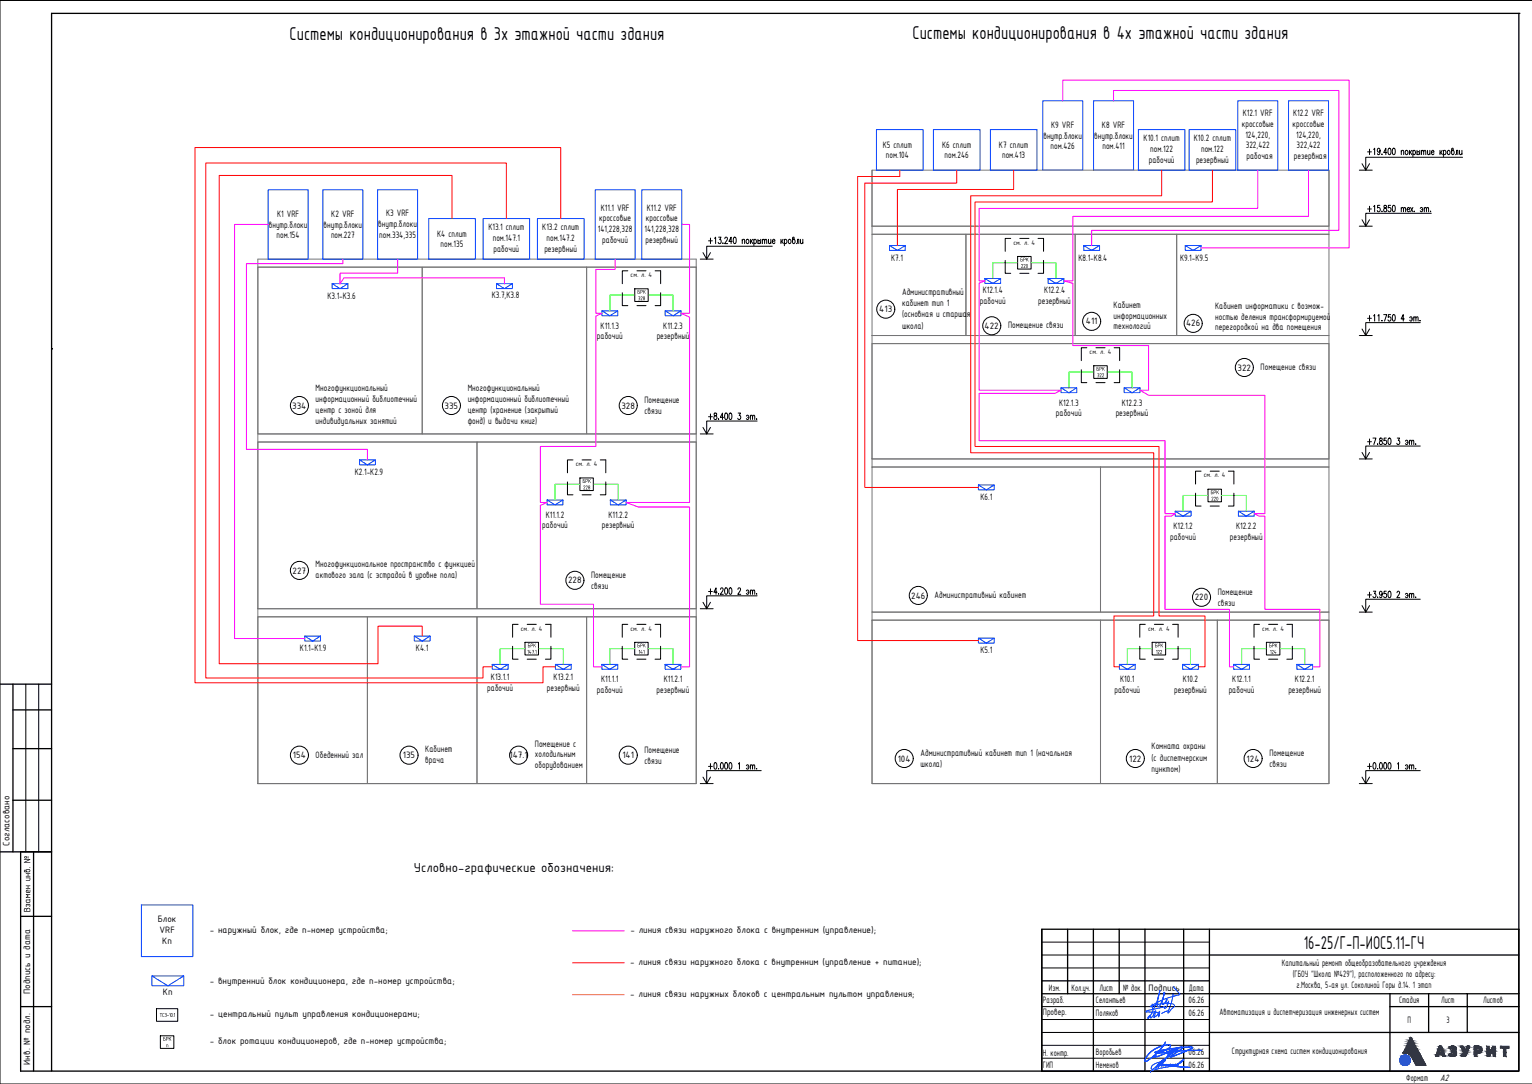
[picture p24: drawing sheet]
<svg xmlns="http://www.w3.org/2000/svg" width="594mm" height="420mm" viewBox="0 0 594 420" stroke-linecap="round" stroke-linejoin="round" font-family="sans-serif">
<defs><g id="words">
<g font-size="7.8">
<text x="112.3" y="15.5">Системы кондиционирования в 3х этажной части здания</text>
<text x="353.8" y="15.2">Системы кондиционирования в 4х этажной части здания</text>
<text x="505.5" y="367.7">16-25/Г-П-ИОС5.11-ГЧ</text>
</g>
<text font-size="5.4" x="160.5" y="338.2">Условно-графические обозначения:</text>
<text font-size="4" x="558.5" y="418.9">А2</text>
<g font-size="3.9">
<text x="481.9" y="45.1">К12.1 VRF</text>
<text x="501.4" y="45.1">К12.2 VRF</text>
<text x="404.6" y="53.8">внутр.блоки</text>
<text x="407.6" y="49.6">К9 VRF</text>
<text x="424.3" y="53.8">внутр.блоки</text>
<text x="427.3" y="49.6">К8 VRF</text>
<text x="481.5" y="49.2">кроссовые</text>
<text x="482.9" y="53.4">124,220,</text>
<text x="501.2" y="49.2">кроссовые</text>
<text x="502.6" y="53.4">124,220,</text>
<text x="342.3" y="57.3">К5 сплит</text>
<text x="365.3" y="57.3">К6 сплит</text>
<text x="387.4" y="57.3">К7 сплит</text>
<text x="407.4" y="57.9">пом.426</text>
<text x="427.5" y="57.9">пом.411</text>
<text x="443.5" y="54.8">К10.1 сплит</text>
<text x="446.1" y="59">пом.122</text>
<text x="463" y="54.8">К10.2 сплит</text>
<text x="465.8" y="59">пом.122</text>
<text x="483.1" y="57.6">322,422</text>
<text x="502.8" y="57.6">322,422</text>
<text x="343.5" y="61.4">пом.104</text>
<text x="366.3" y="61.4">пом.246</text>
<text x="388.6" y="61.4">пом.413</text>
<text x="445.5" y="63.1">рабочий</text>
<text x="463.8" y="63.1">резервный</text>
<text x="483.3" y="61.7">рабочая</text>
<text x="501.8" y="61.7">резервная</text>
<text x="149.7" y="83.8">К3 VRF</text>
<text x="232.9" y="81.6">К11.1 VRF</text>
<text x="250.8" y="81.6">К11.2 VRF</text>
<text x="104.2" y="88.2">внутр.блоки</text>
<text x="107.4" y="84.1">К1 VRF</text>
<text x="125.5" y="88.2">внутр.блоки</text>
<text x="128.5" y="84.1">К2 VRF</text>
<text x="146.7" y="88">внутр.блоки</text>
<text x="189.4" y="89.3">К13.1 сплит</text>
<text x="210.2" y="89.3">К13.2 сплит</text>
<text x="231.8" y="90">141,228,328</text>
<text x="232.3" y="85.8">кроссовые</text>
<text x="249.9" y="90">141,228,328</text>
<text x="250.4" y="85.8">кроссовые</text>
<text x="107.2" y="92.4">пом.154</text>
<text x="128.4" y="92.4">пом.227</text>
<text x="147" y="92.2">пом.334,335</text>
<text x="169.5" y="91.7">К4 сплит</text>
<text x="170.9" y="95.9">пом.135</text>
<text x="191.1" y="93.5">пом.147.1</text>
<text x="211.9" y="93.5">пом.147.2</text>
<text x="233.6" y="94.1">рабочий</text>
<text x="250.3" y="94.1">резервный</text>
<text x="191.4" y="97.6">рабочий</text>
<text x="211.1" y="97.6">резервный</text>
<text x="345.5" y="101">К7.1</text>
<text x="418.2" y="101">К8.1-К8.4</text>
<text x="457.6" y="101">К9.1-К9.5</text>
<text x="381.1" y="113.6">К12.1.4</text>
<text x="404.9" y="113.6">К12.2.4</text>
<text x="127" y="115.8">К3.1-К3.6</text>
<text x="190.7" y="115.6">К3.7,К3.8</text>
<text x="349.8" y="114.4">Административный</text>
<text x="349.8" y="118.6">кабинет тип 1</text>
<text x="380" y="117.7">рабочий</text>
<text x="402.6" y="117.7">резервный</text>
<text x="431.8" y="119.4">Кабинет</text>
<text x="471.2" y="119.8">Кабинет информатики с возмож-</text>
<text x="341" y="121">413</text>
<text x="349.8" y="123">(основная и старшая</text>
<text x="421.1" y="125.8">411</text>
<text x="431.8" y="123.5">информационных</text>
<text x="471.2" y="124">ностью деления трансформируемой</text>
<text x="231.5" y="131.5">рабочий</text>
<text x="232.9" y="127.4">К11.1.3</text>
<text x="254.7" y="131.5">резервный</text>
<text x="257.2" y="127.4">К11.2.3</text>
<text x="349.8" y="127.4">школа)</text>
<text x="381.8" y="127.5">422</text>
<text x="390.9" y="127.3">Помещение связи</text>
<text x="431.8" y="127.7">технологий</text>
<text x="459.9" y="126.5">426</text>
<text x="471.2" y="128.1">перегородкой на два помещения</text>
<text x="479.9" y="143.6">322</text>
<text x="488.8" y="143.4">Помещение связи</text>
<text x="122.4" y="151.7">Многофункциональный</text>
<text x="122.4" y="155.9">информационный библиотечный</text>
<text x="181.4" y="151.5">Многофункциональный</text>
<text x="181.4" y="155.7">информационный библиотечный</text>
<text x="113.3" y="158.4">334</text>
<text x="122.4" y="160.1">центр с зоной для</text>
<text x="172.4" y="158.4">335</text>
<text x="181.4" y="160.1">центр (хранение (закрытый</text>
<text x="241" y="158.4">328</text>
<text x="249.9" y="156.3">Помещение</text>
<text x="249.9" y="160.5">связи</text>
<text x="409.5" y="161.4">рабочий</text>
<text x="410.7" y="157.2">К12.1.3</text>
<text x="432.6" y="161.4">резервный</text>
<text x="435" y="157.2">К12.2.3</text>
<text x="122.4" y="164.3">индивидуальных занятий</text>
<text x="181.4" y="164.5">фонд) и выдачи книг)</text>
<text x="137.6" y="184.1">К2.1-К2.9</text>
<text x="380.2" y="193.8">К6.1</text>
<text x="211.6" y="200.7">К11.1.2</text>
<text x="235.9" y="200.7">К11.2.2</text>
<text x="210.2" y="204.8">рабочий</text>
<text x="233.4" y="204.8">резервный</text>
<text x="453.8" y="209.2">рабочий</text>
<text x="455" y="205">К12.1.2</text>
<text x="476.9" y="209.2">резервный</text>
<text x="479.3" y="205">К12.2.2</text>
<text x="122.4" y="219.7">Многофункциональное пространство с функцией</text>
<text x="113.5" y="222.3">227</text>
<text x="122.4" y="224.1">актового зала (с эстрадой в уровне пола)</text>
<text x="220.3" y="226.1">228</text>
<text x="229.2" y="224">Помещение</text>
<text x="229.2" y="228.2">связи</text>
<text x="353.3" y="232">246</text>
<text x="362.4" y="231.6">Административный кабинет</text>
<text x="463.3" y="232.7">220</text>
<text x="472.2" y="230.6">Помещение</text>
<text x="472.2" y="234.8">связи</text>
<text x="116.3" y="252.4">К1.1-К1.9</text>
<text x="161.3" y="252.4">К4.1</text>
<text x="380.2" y="253.2">К5.1</text>
<text x="190.4" y="263.5">К13.1.1</text>
<text x="214.7" y="263.5">К13.2.1</text>
<text x="189" y="267.7">рабочий</text>
<text x="212.1" y="267.7">резервный</text>
<text x="231.5" y="268.5">рабочий</text>
<text x="233.1" y="264.4">К11.1.1</text>
<text x="254.6" y="268.5">резервный</text>
<text x="257.4" y="264.4">К11.2.1</text>
<text x="432.2" y="268.5">рабочий</text>
<text x="434.4" y="264.4">К10.1</text>
<text x="455.3" y="268.5">резервный</text>
<text x="458.7" y="264.4">К10.2</text>
<text x="476.5" y="268.5">рабочий</text>
<text x="477.9" y="264.4">К12.1.1</text>
<text x="499.6" y="268.5">резервный</text>
<text x="502.2" y="264.4">К12.2.1</text>
<text x="113.6" y="293.9">154</text>
<text x="122.4" y="293.9">Обеденный зал</text>
<text x="156.2" y="293.9">135</text>
<text x="164.9" y="291.4">Кабинет</text>
<text x="197.6" y="293.9">147.1</text>
<text x="207.4" y="289.3">Помещение с</text>
<text x="207.4" y="293.5">холодильным</text>
<text x="241.4" y="293.9">141</text>
<text x="249.9" y="291.8">Помещение</text>
<text x="357" y="293">Административный кабинет тип 1 (начальная</text>
<text x="446.6" y="290.4">Комната охраны</text>
<text x="492.2" y="293.1">Помещение</text>
<text x="164.9" y="295.6">врача</text>
<text x="207.4" y="297.7">оборудованием</text>
<text x="249.9" y="296">связи</text>
<text x="348.1" y="295.2">104</text>
<text x="357" y="297.4">школа)</text>
<text x="437.9" y="295.2">122</text>
<text x="446.6" y="294.8">(с диспетчерским</text>
<text x="446.6" y="299.2">пунктом)</text>
<text x="483.4" y="295.2">124</text>
<text x="492.2" y="297.3">связи</text>
<text x="3.7" y="327.9" transform="rotate(-90 3.7 327.9)">Согласовано</text>
<text x="11.7" y="336.7" transform="rotate(-90 11.7 336.7)">. №</text>
<text x="11.7" y="353.6" transform="rotate(-90 11.7 353.6)">Взамен инв</text>
<text x="61.2" y="357.4">Блок</text>
<text x="61.8" y="361.6">VRF</text>
<text x="62.9" y="365.8">Кn</text>
<text x="81.3" y="361.5">- наружный блок, где n-номер устройства;</text>
<text x="244.4" y="361.6">- линия связи наружного блока с внутренним (управление);</text>
<text x="244.3" y="374.1">- линия связи наружного блока с внутренним (управление + питание);</text>
<text x="497.1" y="374.2">Капитальный ремонт общеобразовательного учреждения</text>
<text x="81.3" y="381.4">- внутренний блок кондиционера, где n-номер устройства;</text>
<text x="406.8" y="383.9">Изм.</text>
<text x="415.5" y="383.9">Кол.уч.</text>
<text x="426.4" y="383.9">Лист</text>
<text x="435.5" y="383.9">№ док.</text>
<text x="445.4" y="383.9">Подпись</text>
<text x="461" y="383.9">Дата</text>
<text x="501.3" y="378.7">(ГБОУ &quot;Школа №429&quot;), расположенного по адресу:</text>
<text x="502.8" y="382.8">г.Москва, 5-ая ул. Соколиной Горы д.14. 1 этап</text>
<text x="11.7" y="385.2" transform="rotate(-90 11.7 385.2)">Подпись и дата</text>
<text x="63.2" y="385.5">Кn</text>
<text x="244.3" y="386.3">- линия связи наружных блоков с центральным пультом управления;</text>
<text x="404.4" y="388.9">Разраб.</text>
<text x="425" y="388.9">Селантьев</text>
<text x="460.9" y="388.9">06.26</text>
<text x="542.5" y="388.9">Стадия</text>
<text x="558.9" y="388.9">Лист</text>
<text x="575.1" y="388.9">Листов</text>
<text x="81.3" y="394.2">- центральный пульт управления кондиционерами;</text>
<text x="404.4" y="393.6">Провер.</text>
<text x="425" y="393.9">Поляков</text>
<text x="460.9" y="393.9">06.26</text>
<text x="472.9" y="393.6">Автоматизация и диспетчеризация инженерных систем</text>
<text x="545.8" y="396.4">П</text>
<text x="560.9" y="396.4">3</text>
<text x="81.3" y="404.6">- блок ротации кондиционеров, где n-номер устройства;</text>
<text x="11.7" y="412.7" transform="rotate(-90 11.7 412.7)">Инв. № подл.</text>
<text x="404.4" y="413.9">ГИП</text>
<text x="404.4" y="409.2">Н. контр.</text>
<text x="425" y="408.9">Воробьев</text>
<text x="425" y="413.9">Неменов</text>
<text x="460.9" y="408.9">06.26</text>
<text x="460.9" y="413.9">06.26</text>
<text x="477.7" y="408.5">Структурная схема систем кондиционирования</text>
<text x="545.3" y="418.9">Формат</text>
</g>
<g font-size="2.8">
<text x="393" y="94.8">см. л. 4</text>
<text x="244.5" y="107.4">см. л. 4</text>
<text x="422.5" y="137.2">см. л. 4</text>
<text x="223.2" y="180.7">см. л. 4</text>
<text x="466.8" y="185">см. л. 4</text>
<text x="202" y="244.4">см. л. 4</text>
<text x="244.5" y="244.4">см. л. 4</text>
<text x="445.2" y="244.4">см. л. 4</text>
<text x="489.5" y="244.4">см. л. 4</text>
</g>
<g font-size="2.3">
<text x="395.6" y="101.3">БРК</text>
<text x="395.8" y="103.8">220</text>
<text x="247.1" y="113.9">БРК</text>
<text x="247.4" y="116.4">328</text>
<text x="425.1" y="143.7">БРК</text>
<text x="425.3" y="146.2">322</text>
<text x="225.8" y="187.2">БРК</text>
<text x="226.1" y="189.7">228</text>
<text x="469.4" y="191.6">БРК</text>
<text x="469.6" y="194.1">220</text>
<text x="204.6" y="250.9">БРК</text>
<text x="247.1" y="250.9">БРК</text>
<text x="447.8" y="250.9">БРК</text>
<text x="492.1" y="250.9">БРК</text>
<text x="204.4" y="253.4">147.1</text>
<text x="247.5" y="253.4">141</text>
<text x="448.1" y="253.4">122</text>
<text x="492.4" y="253.4">124</text>
<text x="63.2" y="403.4">БРК</text>
<text x="64.3" y="405.9">n</text>
</g>
</g></defs>
<g fill="none" stroke="#000" stroke-width=".39">
<path d="M527.1 66h5M531.1 63.5l-1.5 2.5M567.2 61h-37.6v5l-1.4-2.5M275.5 97.9l-1.5 2.5M299.5 95.4h-25.5v5l-1.4-2.5M527.1 87.7h5M531.1 85.2l-1.5 2.5M555 82.7h-25.4v5l-1.4-2.5M271.5 100.4h5M527.1 130h5M531.1 127.5l-1.5 2.5M550.8 125.1h-21.2v4.9l-1.4-2.5"/>
<path d="M271.5 168.2h5M275.5 165.7l-1.5 2.5M293.6 163.2h-19.6v5l-1.4-2.5M527.1 177.9h5M531.1 175.4l-1.5 2.5M550.8 172.9h-21.2v5l-1.4-2.5M271.5 235.9h5M275.5 233.4l-1.5 2.5M293.6 230.9h-19.6v5l-1.4-2.5M527.1 237.3h5M531.1 234.7l-1.5 2.6M550.8 232.3h-21.2v5l-1.4-2.6"/>
<path d="M295.2 298.7h-21.2v5l-1.4-2.5M550.8 298.7h-21.2v5l-1.4-2.5M271.5 303.7h5M275.5 301.2l-1.5 2.5M527.1 303.7h5M531.1 301.2l-1.5 2.5"/>
</g>
<g fill="none" stroke="#000" stroke-width=".39">
<path d="M530.3 58.9h1.5M531.1 57.8v2.1M532.7 57.9l.4-.5v2.5M535.2 58.3l-.3 .6a.67 .67 0 0 1-.8-.7 .67 .67 0 0 1 .8-.6l.3 .7a1.22 1.22 0 0 1-.7 1.6l-.3-.3M535.9 59.7v.2zM537.8 59.1h-1.2l.8-1.7v2.5M538.5 57.6l.2-.2a1.48 1.48 0 0 1 0 2.5l-.5-1zM540.2 57.6l.2-.2a1.5 1.5 0 0 1 0 2.5l-.5-1zM543.4 58.8l.4-.5 .4 .1 .1 1.5M543.4 58.3v1.6M545.1 58.4a.72 .72 0 0 1 .9 .7 .72 .72 0 0 1-.9 .7l-.2-.6zM546.6 58.3v1.6"/>
<path d="M546.9 59l.6 .9M547.4 58.3l-.8 1.2M547.9 58.6l.2-.2a.72 .72 0 0 1 .8 .7 .72 .72 0 0 1-.8 .7l-.2-.2M547.9 58.3v2.5M549.5 59a.53 .53 0 0 1 .8 0 .53 .53 0 0 1 0 .7 .53 .53 0 0 1-.8 0M549.5 58.3v1.6M550.6 58.3v1.6M551.2 58.8l.4-.5 .4 .1 .1 1.5M551.2 58.3v1.6M552.1 58.8l.4-.5 .3 .1 .1 1.5M553.6 58.3l.1 1.5 .4 .1 .4-.4M554.5 58.3v1.6"/>
<path d="M555.1 59h1l-.2-.6a.72 .72 0 0 0-.8 .7 .72 .72 0 0 0 .8 .7l.2-.2M558.4 58.3v1.6M558.7 59l.6 .9M559.2 58.3l-.8 1.2M559.7 58.6l.2-.2a.72 .72 0 0 1 .8 .7 .72 .72 0 0 1-.8 .7l-.2-.2M559.7 58.3v2.5M561.5 58.4a.72 .72 0 0 1 .8 .7 .72 .72 0 0 1-.8 .7l-.3-.6zM563.2 58.3a.78 .78 0 0 1 .7 .8 .78 .78 0 0 1-.8 .7l-.2-2.1 .5-.3 .1 .6-.6 .6M564.4 59.9l.4-.4v-1.2h.5v1.6M566 58.3l.1 1.5 .4 .1 .4-.4M566.9 58.3v1.6M531.1 79.9v2.2"/>
<path d="M535.1 79.6h-.9v1a.71 .71 0 0 1 1.1 .6 .71 .71 0 0 1-1.1 .7l-.1-.3M536.7 79.7v.7a.84 .84 0 0 1 1 .7 .84 .84 0 0 1-.7 1 .92 .92 0 0 1-.4-1.1 .92 .92 0 0 1 1-.6v-.7zM539.2 79.6h-.8l-.1 1a.72 .72 0 0 1 1.1 .6 .72 .72 0 0 1-1.1 .7l-.1-.3M540.2 79.7l.2-.1a1.5 1.5 0 0 1 0 2.5l-.5-1.1zM274.7 93.3h1.5M275.5 92.3v2.1M277.1 92.4l.4-.5v2.5M278.7 91.9h.9l-.5 1a.7 .7 0 0 1 .6 1 .7 .7 0 0 1-1.2 0M280.3 94.2v.2zM281.1 92.5l.1-.3a.56 .56 0 0 1 .8-.1 .56 .56 0 0 1 0 .8l-1 1.5h1.2M283.9 93.6h-1.2l.8-1.7v2.5M284.6 92l.2-.1a1.5 1.5 0 0 1 0 2.5l-.5-1.1z"/>
<path d="M287.8 93.2l.4-.4 .5 .1 .1 1.5M287.8 92.8v1.6M289.6 92.9a.72 .72 0 0 1 .8 .7 .72 .72 0 0 1-.8 .7l-.3-.6zM291 92.8v1.6M291.3 93.5l.6 .9M291.8 92.8l-.8 1.1M292.3 93.1l.2-.2a.72 .72 0 0 1 .8 .7 .72 .72 0 0 1-.8 .7l-.2-.2M292.3 92.8v2.5M293.9 93.5a.53 .53 0 0 1 .8-.1 .53 .53 0 0 1 0 .8 .53 .53 0 0 1-.8 0M293.9 92.8v1.6M295 92.8v1.6M295.7 93.2l.4-.4 .3 .1 .1 1.5"/>
<path d="M295.7 92.8v1.6M296.5 93.2l.4-.4 .3 .1 .1 1.5M298 92.8l.1 1.5 .4 .1 .4-.5M298.9 92.8v1.6M299.5 93.5h1l-.2-.6a.72 .72 0 0 0-.8 .7 .72 .72 0 0 0 .8 .7l.2-.2M302.8 92.8v1.6M303.2 93.5l.5 .9M303.7 92.8l-.9 1.1M304.2 93.1l.1-.2a.72 .72 0 0 1 .9 .7 .72 .72 0 0 1-.9 .7l-.1-.2M304.2 92.8v2.5M305.9 92.9a.72 .72 0 0 1 .9 .7 .72 .72 0 0 1-.9 .7l-.2-.6zM307.7 92.8a.78 .78 0 0 1 .7 .8 .78 .78 0 0 1-.9 .7l-.2-2.1 .5-.3 .1 .6-.6 .6"/>
<path d="M308.8 94.4l.4-.1v-1.5h.6v1.6M310.4 92.8l.1 1.5 .4 .1 .4-.5M311.3 92.8v1.6M530.3 81h1.5M532.7 80.1l.4-.5v2.5M535.9 81.9v.2zM543.4 80.9l.4-.5 .4 .1v1.6M543.4 80.4v1.7M544.2 80.9l.5-.5 .3 .1 .1 1.6M545.7 81.1h1l-.2-.6a.72 .72 0 0 0-.9 .7 .72 .72 0 0 0 .9 .8l.2-.3M547 80.4l.9 1.7M547.9 80.4l-.9 1.7"/>
<path d="M548.4 81.9v.2zM550.7 80.8l.2-.3a.72 .72 0 0 1 .8 .7 .72 .72 0 0 1-.8 .8l-.2-.3M551.2 81.2h.5M552.3 80.9l.4-.5 .4 .1v1.6M552.3 80.4v1.7M553.1 80.9l.5-.5 .3 .1 .1 1.6M554.7 81.9v.2zM530.3 123.4h1.5M531.1 122.3v2.2M532.7 122.4l.4-.5v2.6M534.3 122.4l.4-.5v2.6M535.9 124.2v.3z"/>
<path d="M536.6 121.9h1.1l-.8 2.6M539.2 121.9h-.8l-.1 1.1a.71 .71 0 0 1 1.1 .6 .71 .71 0 0 1-1.1 .6l-.1-.2M540.2 122.1l.2-.2a1.52 1.52 0 0 1 0 2.6l-.5-1.1zM544.6 123.6h-1.3l.9-1.7v2.6M546.7 123.1l.1-.2a.73 .73 0 0 1 .9 .7 .73 .73 0 0 1-.9 .7l-.1-.2M547.2 123.6h.4M548.2 123.3l.5-.5 .3 .1 .1 1.6M548.2 122.8v1.7M549.1 123.3l.4-.5 .3 .1 .1 1.6M550.7 124.2v.3zM274.7 161.5h1.5M275.5 160.4v2.2"/>
<path d="M277 160.2v.7a.85 .85 0 0 1 1 .7 .85 .85 0 0 1-.8 1 .92 .92 0 0 1-.3-1.1 .92 .92 0 0 1 .9-.6v-.7zM278.7 162.3v.3zM280.6 161.8h-1.3l.9-1.7v2.5M281.2 160.2l.5-.1a1.59 1.59 0 0 1-.2 2.5l-.5-1.1zM282.9 160.2l.3-.1a1.5 1.5 0 0 1 0 2.5l-.5-1.1zM286.2 160.1h1l-.5 1a.69 .69 0 0 1 .6 1 .69 .69 0 0 1-1.2 0M289.4 161.3l.2-.2a.72 .72 0 0 1 .8 .7 .72 .72 0 0 1-.8 .7l-.2-.3M289.9 161.8h.5M291 161.4l.4-.5 .3 .2 .1 1.5M291 160.9v1.7M291.8 161.4l.4-.5 .4 .2 .1 1.5M293.4 162.3v.3z"/>
<path d="M530.3 171.2h1.5M531.1 170.1v2.2M532.4 169.8h1.2l-.9 2.5M534.2 172v.3zM535.1 169.9v.7a.85 .85 0 0 1 1 .7 .85 .85 0 0 1-.8 1 .91 .91 0 0 1-.4-1.1 .91 .91 0 0 1 1-.6v-.7zM537.6 169.8h-.9v1.1a.71 .71 0 0 1 1 .6 .71 .71 0 0 1-1 .5l-.1-.2M538.5 169.9l.4-.1a1.59 1.59 0 0 1-.2 2.5l-.5-1.1zM541.8 169.8h.9l-.5 1a.69 .69 0 0 1 .7 1 .69 .69 0 0 1-1.2 0M545 171l.1-.2a.72 .72 0 0 1 .9 .7 .72 .72 0 0 1-.9 .7l-.1-.3M545.5 171.5h.5M546.6 171.1l.4-.5 .3 .2 .1 1.5M546.6 170.6v1.7"/>
<path d="M547.4 171.1l.4-.5 .4 .2v1.5M549 172v.3zM274.7 229.3h1.5M275.5 228.2v2.2M278.1 229.5h-1.3l.9-1.6v2.5M278.7 230.1v.3zM279.4 228.5l.1-.4a.55 .55 0 0 1 .8-.1 .55 .55 0 0 1 0 .8l-1 1.6h1.2M281.2 228l.5-.1a1.59 1.59 0 0 1-.2 2.5l-.5-1.1zM282.9 228l.3-.1a1.5 1.5 0 0 1 0 2.5l-.5-1.1zM286.2 228.5v-.4a.56 .56 0 0 1 .8-.1 .56 .56 0 0 1 .1 .8l-1 1.6h1.2M289.4 229l.2-.2a.72 .72 0 0 1 .8 .7 .72 .72 0 0 1-.8 .7l-.2-.2M289.9 229.5h.5"/>
<path d="M291 229.2l.4-.5 .3 .1 .1 1.6M291 228.7v1.7M291.8 229.2l.4-.5 .4 .1 .1 1.6M293.4 230.1v.3zM530.3 230.6h1.5M531.1 229.5v2.1M532.6 229.2h.9l-.5 .9a.7 .7 0 0 1 .6 1 .7 .7 0 0 1-1.2 .1M534.2 231.4v.2zM536 230l-.3 .6a.67 .67 0 0 1-.8-.7 .67 .67 0 0 1 .8-.6l.3 .7a1.22 1.22 0 0 1-.7 1.6l-.3-.3M537.6 229.2h-.9v1a.71 .71 0 0 1 1.1 .6 .71 .71 0 0 1-1.1 .6l-.1-.2M538.5 229.3l.2-.1a1.48 1.48 0 0 1 0 2.4l-.5-1zM541.7 229.7l.1-.3a.54 .54 0 0 1 .8-.1 .54 .54 0 0 1 0 .8l-.9 1.5h1.1"/>
<path d="M545 230.4l.1-.3a.73 .73 0 0 1 .9 .7 .73 .73 0 0 1-.9 .7l-.1-.2M545.5 230.8h.5M546.6 230.5l.4-.5 .3 .1 .1 1.5M546.6 230v1.6M547.4 230.5l.4-.5 .4 .1v1.5M549 231.4v.2zM274.7 297.1h1.5M275.5 296v2.1M277.1 295.7l.2-.1a1.48 1.48 0 0 1 0 2.5l-.5-1zM278.7 297.9v.2zM279.6 295.7l.2-.1a1.48 1.48 0 0 1 0 2.5l-.5-1zM281.2 295.7l.3-.1a1.48 1.48 0 0 1 0 2.5l-.5-1z"/>
<path d="M282.9 295.7l.3-.1a1.5 1.5 0 0 1 0 2.5l-.5-1zM286.3 296.1l.4-.5v2.5M289.4 296.8l.2-.2a.73 .73 0 0 1 .8 .7 .73 .73 0 0 1-.8 .7l-.2-.2M289.9 297.3h.5M291 296.9l.4-.5 .3 .2 .1 1.5M291 296.4v1.7M291.8 296.9l.4-.5 .4 .2 .1 1.5M293.4 297.9v.2zM530.3 297.1h1.5M531.1 296v2.1M532.7 295.7l.2-.1a1.48 1.48 0 0 1 0 2.5l-.5-1zM534.2 297.9v.2z"/>
<path d="M535.2 295.7l.2-.1a1.5 1.5 0 0 1 0 2.5l-.5-1zM536.8 295.7l.3-.1a1.48 1.48 0 0 1 0 2.5l-.5-1zM538.5 295.7l.2-.1a1.48 1.48 0 0 1 0 2.5l-.5-1zM541.9 296.1l.4-.5v2.5M545 296.8l.1-.2a.73 .73 0 0 1 .9 .7 .73 .73 0 0 1-.9 .7l-.1-.2M545.5 297.3h.5M546.6 296.9l.4-.5 .3 .2 .1 1.5M546.6 296.4v1.7M547.4 296.9l.4-.5 .4 .2v1.5M549 297.9v.2z"/>
</g>
<g fill="none" stroke="#767676" stroke-width=".39">
<path d="M338.1 66h177.2v21.7h-177.2zM338.2 66l-.1 24.8h177.2v-24.8M338.1 87.7h177.2M338.2 90.8h36.4v39.2h-36.4zM374.6 90.8h42.3v39.2h-42.3zM416.9 90.8h39.4v39.2h-39.4zM456.3 90.8h59v39.2h-59zM100 103.5h63.7v64.7h-63.7zM100 100.4h170v203.3h-170zM100 103.5h170M163.7 103.5h63.8v64.7h-63.8zM227.5 103.5h42.5v64.7h-42.5z"/>
<path d="M338.1 133.2h177.2v44.7h-177.2zM338.1 130h177.2v51h-177.2M338.1 133.2h177.2M338.2 130v51M100 171.3h85v64.6h-85zM100 168.2h170M100 171.3h170M185 171.3h85v64.6h-85zM338.1 177.9h177.2M338.2 181h88.6v56.3h-88.6zM426.7 181h88.6v56.3h-88.6zM100 239.1h42.5v64.6h-42.5z"/>
<path d="M100 235.9h170M100 239.1h170M142.5 239.1h42.5v64.6h-42.5zM185 239.1h42.5v64.6h-42.5zM227.5 239.1h42.5v64.6h-42.5zM338.1 237.3h177.2v66.4h-177.2zM338.1 240.4h177.2M338.2 240.4h88.6v63.3h-88.6zM426.7 240.4h45.4v63.3h-45.4zM472.1 240.4h43.2v63.3h-43.2z"/>
</g>
<g fill="none" stroke="#003fff" stroke-width=".39">
<path d="M404.4 39.1h15.5v26.9h-15.5zM424.1 39.1h15.5v26.9h-15.5zM480 39.1h15.5v26.9h-15.5zM499.7 39.1h15.5v26.9h-15.5zM339.9 50.2h18v15.8h-18zM361.9 50.2h18.1v15.8h-18.1zM384 50.2h18.1v15.8h-18.1zM441.4 50.2h18.1v15.8h-18.1zM461.1 50.2h18.1v15.8h-18.1zM104 73.6h15.5v26.8h-15.5zM125.2 73.6h15.5v26.8h-15.5zM146.4 73.6h15.5v26.8h-15.5z"/>
<path d="M230.8 73.6h15.5v26.8h-15.5zM248.9 73.6h15.5v26.8h-15.5zM166.2 84.7h18.1v15.7h-18.1zM187.3 84.7h18.1v15.7h-18.1zM208.4 84.7h18.1v15.7h-18.1zM344.9 95.2v1.8h6.1v-1.8h-6.1l3.1 1.8 3-1.8M420.2 95.2v1.8h6.2v-1.8h-6.2l3.1 1.8 3.1-1.8M459.6 95.2v1.8h6.2v-1.8h-6.2l3.1 1.8 3.1-1.8M128.8 110v1.9h6.1v-1.9h-6.1l3 1.9 3.1-1.9M192.5 110v1.9h6.2v-1.9h-6.2l3.1 1.9 3.1-1.9M381.9 108v1.8h6.1v-1.8h-6.1l3.1 1.8 3-1.8M406.4 108v1.8h6.1v-1.8h-6.1l3.1 1.8 3-1.8"/>
<path d="M233.4 120.5v1.9h6.2v-1.9h-6.2l3.1 1.9 3.1-1.9M257.9 120.5v1.9h6.2v-1.9h-6.2l3.1 1.9 3.1-1.9M411.4 150.3v1.9h6.2v-1.9h-6.2l3.1 1.9 3.1-1.9M435.9 150.3v1.9h6.2v-1.9h-6.2l3.1 1.9 3.1-1.9M139.4 178.3v1.9h6.1v-1.9h-6.1l3.1 1.9 3-1.9M212.2 193.8v1.9h6.1v-1.9h-6.1l3 1.9 3.1-1.9M236.7 193.8v1.9h6.1v-1.9h-6.1l3 1.9 3.1-1.9M379.4 188v1.9h6.1v-1.9h-6.1l3.1 1.9 3-1.9M455.7 198.1v1.9h6.2v-1.9h-6.2l3.1 1.9 3.1-1.9M480.2 198.1v1.9h6.2v-1.9h-6.2l3.1 1.9 3.1-1.9M118.2 246.5v2h6.1v-2h-6.1l3 2 3.1-2M160.7 246.5v2h6.1v-2h-6.1l3 2 3.1-2"/>
<path d="M190.9 257.5v1.9h6.1v-1.9h-6.1l3.1 1.9 3-1.9M215.4 257.5v1.9h6.1v-1.9h-6.1l3 1.9 3.1-1.9M233.4 257.5v1.9h6.1v-1.9h-6.1l3.1 1.9 3-1.9M257.9 257.5v1.9h6.1v-1.9h-6.1l3.1 1.9 3-1.9M379.4 247.4v1.8h6.1v-1.8h-6.1l3.1 1.8 3-1.8M434.1 257.5v1.9h6.1v-1.9h-6.1l3.1 1.9 3-1.9M458.6 257.5v1.9h6.1v-1.9h-6.1l3 1.9 3.1-1.9M478.4 257.5v1.9h6.1v-1.9h-6.1l3.1 1.9 3-1.9M502.9 257.5v1.9h6.1v-1.9h-6.1l3 1.9 3.1-1.9M54.8 350.8h20v20h-20zM58.9 378.3v3.8h12.3v-3.8h-12.3l6.2 3.8 6.1-3.8"/>
</g>
<g fill="none" stroke="#000" stroke-width=".39">
<circle cx="343.5" cy="119.8" r="3.5"/>
<circle cx="384.6" cy="126.3" r="3.5"/>
<circle cx="423.3" cy="124.6" r="3.5"/>
<circle cx="462.7" cy="125.3" r="3.5"/>
<circle cx="116.1" cy="157.2" r="3.5"/>
<circle cx="175.1" cy="157.2" r="3.5"/>
<circle cx="243.6" cy="157.2" r="3.5"/>
<circle cx="482.5" cy="142.4" r="3.5"/>
<circle cx="116.1" cy="221.1" r="3.5"/>
<circle cx="222.9" cy="224.9" r="3.5"/>
<circle cx="356.1" cy="230.8" r="3.5"/>
<circle cx="465.9" cy="231.5" r="3.5"/>
<circle cx="116.1" cy="292.7" r="3.5"/>
<circle cx="158.6" cy="292.7" r="3.5"/>
<circle cx="201.1" cy="292.7" r="3.5"/>
<circle cx="243.6" cy="292.7" r="3.5"/>
<circle cx="350.6" cy="294" r="3.5"/>
<circle cx="440.3" cy="294" r="3.5"/>
<circle cx="485.9" cy="294" r="3.5"/>
</g>
<!-- layer: 0 -->
<path d="M412.1 39.1v-8h111.1v65h-57.4M431.8 39.1v-4h87.4v54.2h-95.9v5.9M487.7 66v14.8h-108v28.1h2.2l-2.2 .8v41.6h31.7l-2.3 1.2h-29.4v18.3h72.1v28.3h3.9l-1.4 .9h-2.5v36.2h25v22.3h1.6M507.4 66v17.9h-91.3v25h-3.6l3.6 .9v24.1h29.3v17.4h-3.3l3.3 1.9h45.1v45.9h-4.1l1.8 .9h2.3v36.2h21.3v22.3h-2.8M104 87h-13v160.5h27.2M264.4 87h3v34.4h-3.3l3.3 1.5v71.9h-24.6l4.7 1.7h19.9v62h-3.4M133 100.4v1.8h-37.4v72h46.9v4.1M154.2 100.4v5.5h-22.4v4.1l1.6-2.3h62.2v2.3M238.5 100.4v4h-7.4v17h2.3l-2.3 1.1v50.5h-21.6v21.8h2.7l-2.7 1.1v38.3h20.6v24.3h3.3M222 360.8h20" fill="none" stroke="#f0f" stroke-width=".39"/>
<path d="M594 .2h-594v420h594M394.6 99.4h5.2v4.9h-5.2zM246.1 111.9h5.3v4.9h-5.3zM424.1 141.8h5.3v4.9h-5.3zM224.9 185.3h5.2v4.8h-5.2zM468.4 189.6h5.2v4.9h-5.2zM203.6 249h5.2v4.9h-5.2zM246.1 249h5.2v4.9h-5.2zM446.8 249h5.2v4.9h-5.2zM491.1 249h5.2v4.9h-5.2zM60.7 391h8.2v4.9h-8.2zM62.2 401.5h5.2v4.9h-5.2z" fill="none" stroke="#000" stroke-width=".39"/>
<g fill="#000">
<path d="M249.4 112.4l.2 .7 .7-.7-.4 .6 .4 .9-.5-.8-.4 .8zM397.9 99.9l.2 .6 .7-.6-.4 .5 .4 .9-.5-.7-.4 .7zM427.4 144.9l.5-.2 .2 .2-.5 1.2 .5 .1h-.7l.6-1.1zM427.4 142.2l.2 .7 .7-.6-.4 .5 .4 .9-.5-.8-.4 .8zM228.2 185.7l.1 .7 .7-.7-.4 .6 .4 .9-.5-.8-.3 .8zM471.8 190.1l.1 .7 .7-.7-.4 .5 .4 .9-.5-.7-.4 .7zM206.9 249.4l.2 .7 .7-.7-.5 .6 .5 .9-.6-.8-.3 .8zM207.5 252.2l.5-.3v1.5l-.2-1.2zM249.4 252.2l.5-.3v1.5l-.2-1.2zM249.4 249.4l.2 .7 .7-.7-.4 .6 .4 .9-.5-.8-.4 .8zM450 252l.6 .2-.5 1.1 .5 .1h-.7l.6-1.1-.2-.2-.4 .2zM450.1 249.4l.2 .7 .7-.7-.4 .6 .4 .9-.6-.8-.3 .8z"/>
<path d="M494.4 251.9l-.1 1.1 .4-.3 .3 .3-.3 .4-.1-.3h-.5zM494.4 249.4l.2 .7 .7-.7-.4 .6 .4 .9-.6-.8-.3 .8zM62 392.7h.9l-.4 .1-.1 1.4-.1-1.4zM63.1 392.8l.6-.1-.6 .3v.9l.6 .3-.7-.2zM63.9 392.7l.7 .2v.9l-.3 .4-.4-.1 .6-.2-.1-.4-.4-.2 .5-.3zM64.7 393.7l.8 .1zM65.6 393l.5-.3-.1 1.5-.1-1.3zM67.4 393l.4-.3v1.5l-.1-1.3zM65.5 402l.1 .6 .8-.6-.4 .5 .3 .9-.5-.8-.3 .8z"/>
<path d="M249.5 115.9a.28 .28 0 0 0 .5 0 .28 .28 0 0 0-.5 0zM249.4 115l.5-.1 .2 .2v.9l-.2 .4-.5-.3zM249.5 115.3a.25 .25 0 0 0 .5 0 .25 .25 0 0 0-.5 0z"/>
<path d="M398.1 102.5l-.1 .8 .3 .4 .1-.8zM398 102.4h.3l.3 .3-.3 1.1-.4-.4z"/>
<path d="M228.2 189.3a.29 .29 0 0 0 .5 0 .29 .29 0 0 0-.5 0zM228.2 188.3l.6 .1v1.1l-.2 .2-.5-.3zM228.2 188.6a.25 .25 0 0 0 .5 0 .25 .25 0 0 0-.5 0z"/>
<path d="M472 192.7l-.2 .7 .3 .5 .2-.6zM471.8 192.6h.4l.2 .4-.3 1.1-.4-.5z"/>
<path d="M66.5 392.9l-.1 .7 .2 .4 .2-.8zM66.4 392.8l.3-.1 .2 .4-.2 1.1-.5-.4z"/>
<circle cx="207.3" cy="253.3" r=".11"/>
<circle cx="67.2" cy="394.1" r=".11"/>
</g>
<path d="M348.9 66v2.4h-16.3v179.9h46.8M371 66v5h-35.7v117.9h44.1M393.1 66v7.4h-45.1v21.8M450.5 66v9.9h-74.1v99.6h71v63.2h-15.4v19.8h2.1M470.2 66v12.3h-92.1v94.8h71.3v65.6h17.9v19.8h-2.6M175.3 84.7v-16.7h-90.3v189.3h61.6v-14.6h17.1v3.8M196.4 84.7v-21.5h-116.6v199.6h107.5v-4.3h3.6M217.4 84.7v-27.5h-141.8v207.5h135v-6.2h4.8M222 373.2h20" fill="none" stroke="#f00" stroke-width=".39"/>
<!-- layer: 0 -->
<path d="M222 385.6h20" fill="none" stroke="#f26722" stroke-width=".39"/>
<g fill="none" stroke="#0f0" stroke-width=".39">
<path d="M246.1 114.4h-9.6v6.1M251.4 114.4h9.6v6.1M394.6 101.8h-9.6v6.2M399.8 101.8h9.7v6.2M424.1 144.2h-9.6v6.1M429.4 144.2h9.6v6.1M224.9 187.7h-9.7v6.1M230.1 187.7h9.6v6.1M468.4 192h-9.6v6.1M473.6 192h9.7v6.1M203.6 251.4h-9.6v6.1M208.8 251.4h9.6v6.1"/>
<path d="M246.1 251.4h-9.6v6.1M251.3 251.4h9.7v6.1M446.8 251.4h-9.6v6.1M452 251.4h9.6v6.1M491.1 251.4h-9.6v6.1M496.3 251.4h9.6v6.1"/>
</g>
<g fill="none" stroke="#000" stroke-width=".39">
<path d="M391.9 92.4h-2.1v5M395.5 92.4h3.5M402.5 92.4h2.2v5M241.3 113.5v5h2.2M243.5 105h-2.2v5M247 118.5h3.5M247 105h3.5M254 105h2.2v5M256.2 113.5v5h-2.2M389.8 100.9v5h2.1M395.5 105.9h3.5M404.7 100.9v5h-2.2"/>
<path d="M421.4 134.8h-2.1v5M425 134.8h3.5M432 134.8h2.2v5M419.3 143.3v5h2.1M425 148.3h3.5M434.2 143.3v5h-2.2M222.2 178.3h-2.2v5M225.7 178.3h3.5M232.8 178.3h2.1v5M220 186.8v5h2.2M225.7 191.8h3.5M234.9 186.8v5h-2.1"/>
<path d="M463.6 191.2v5h2.2M465.8 182.6h-2.2v5M469.3 196.2h3.5M469.3 182.6h3.5M476.3 182.6h2.2v5M478.5 191.2v5h-2.2M198.8 250.5v5h2.1M200.9 242h-2.1v5M204.4 255.5h3.6M204.4 242h3.6M211.5 242h2.1v5M213.6 250.5v5h-2.1"/>
<path d="M241.3 250.5v5h2.1M243.4 242h-2.1v5M247 255.5h3.5M247 242h3.5M254 242h2.2v5M256.2 250.5v5h-2.2M442 250.5v5h2.1M444.1 242h-2.1v5M447.6 255.5h3.6M447.6 242h3.6M454.7 242h2.1v5M456.8 250.5v5h-2.1"/>
<path d="M486.3 250.5v5h2.1M488.4 242h-2.1v5M491.9 255.5h3.6M491.9 242h3.6M499 242h2.1v5M501.1 250.5v5h-2.1"/>
</g>
<g fill="#000">
<path d="M10 338.6l1.7-.1v.2l-.7 .1v.7l.7 .2h-1.6v-.2h.7v-.7z"/>
<path d="M9.5 337.4l.1 .4h.5l-.2-.4zM9.3 337.3l1.9-.5 .5 .4v.4l-.5 .5h-1.5l-.4-.3zM10.4 337.2l-.1 .4 .2 .2 1-.1-.3-.6z"/>
<circle cx="589" cy="5.2" r=".25"/>
<circle cx="20" cy="135.2" r=".25"/>
</g>
<g fill="none" stroke="#000" stroke-width=".51">
<path d="M20 5.2h569v410h-569zM0 265.2h20M5 275.2h15M5 265.2v65M5 290.2h15M5 310.2h15M0 330.2h20M8 330.2v85h12M13 330.2v85M8 355.2h12M404 360.2h185v55h-185zM404 360.2v55"/>
<path d="M414 360.2v25M424 360.2v55M434 360.2v25M444 360.2v55M459 360.2v55M469 370.2h120M469 360.2v55M8 390.2h12M404 385.2h185M404 380.2h65M539 390.2h50M539 385.2v30"/>
<path d="M554 385.2v15M569 385.2v15M469 400.2h120"/>
</g>
<path d="M20 135.2h.1M10 265.2v65M15 265.2v65M404 375.2h65M404 365.2h65M404 370.2h65M404 395.2h65M404 390.2h65M404 410.2h65M404 405.2h65M404 400.2h65" fill="none" stroke="#000" stroke-width=".39"/>
<!-- layer: _STAMP -->
<g fill="#2a3756" stroke="#2a3756" stroke-width=".39">
<path d="M544.1 408.1h.3z"/>
<path d="M573.3 407.4h1.2z"/>
<path d="M566.3 405.5h.6z"/>
<path d="M567.1 409.4h.9z"/>
<path d="M567.3 409.5h.5z"/>
<path d="M563.2 405.5h.3z"/>
<path d="M562.3 406.5h.3z"/>
<path d="M563.1 407.1h1.4z"/>
<path d="M563 409.5h.6z"/>
<path d="M547 402.2l.2 .1zM547 402.2l.2 .1z"/>
<path d="M546.9 402.3l.4 .2zM546.9 402.3l.4 .2h-.5z"/>
<path d="M546.8 402.5l.8 .6-.3-.6zM546.8 402.5l.8 .6h-1.1z"/>
<path d="M546.5 403.1l1.3 .3-.2-.3zM546.5 403.1l1.3 .3h-1.4z"/>
<path d="M546.4 403.4l1.7 .5-.3-.5zM546.4 403.4l1.7 .5h-1.9z"/>
<path d="M546.2 403.9l2.1 .4-.2-.4zM546.2 403.9l2.1 .4h-2.3z"/>
<path d="M546 404.3l2.4 .3-.1-.3zM546 404.3l2.4 .3h-2.6z"/>
<path d="M545.8 404.6l3.1 .7-.5-.7zM545.8 404.6l3.1 .7h-3.5z"/>
<path d="M545.4 405.3l3.5 .1zM545.4 405.3l3.5 .1z"/>
<path d="M545.4 405.4l4.1 1.2-.6-1.2zM545.4 405.4l4.1 1.2h-4.6z"/>
<path d="M544.9 406.6l4.8 .2-.2-.2zM544.9 406.6l4.8 .2h-5z"/>
<path d="M544.7 406.8l5.3 .7-.3-.7zM544.7 406.8l5.3 .7h-5.6z"/>
<path d="M544.4 407.5h5.7zM544.4 407.5h5.7z"/>
<path d="M544.4 407.5l5.9 .4-.2-.4zM544.4 407.5l5.9 .4h-6.1z"/>
<path d="M544.2 407.9l6.2 .2zM544.2 407.9l6.2 .2z"/>
<path d="M544.1 408.1h.6zM544.1 408.1h.7z"/>
<path d="M544.8 408.1h5.6zM544.8 408.1h5.6z"/>
<path d="M544.1 408.1h.6zM544.1 408.1h.3z"/>
<path d="M545 408.1h5.4zM545 408.1h5.4z"/>
<path d="M545.2 408.1h5.2zM545.2 408.1h5.2z"/>
<path d="M545.3 408.1l5.1 .1zM545.3 408.1l5.1 .1z"/>
<path d="M545.4 408.2h5zM545.4 408.2h5z"/>
<path d="M545.5 408.2l4.9 .1zM545.5 408.2l4.9 .1z"/>
<path d="M545.7 408.3h4.8zM545.7 408.3h4.8z"/>
<path d="M545.9 408.3l4.6 .1zM545.9 408.3l4.6 .1z"/>
<path d="M546 408.4l4.6 .1zM546 408.4l4.6 .1z"/>
<path d="M546.2 408.5l4.4 .1zM546.2 408.5l4.4 .1z"/>
<path d="M546.4 408.6l4.3 .1zM546.4 408.6l4.3 .1z"/>
<path d="M546.5 408.7l4.2 .1zM546.5 408.7l4.2 .1z"/>
<path d="M546.6 408.8h4.1zM546.6 408.8h4.1z"/>
<path d="M546.6 408.8l4.2 .1zM546.6 408.8l4.2 .1z"/>
<path d="M546.8 408.9l4.1 .1zM546.8 408.9l4.1 .1z"/>
<path d="M546.9 409l4 .2zM546.9 409l4 .2z"/>
<path d="M547 409.2l4 .1zM547 409.2l4 .1z"/>
<path d="M547.1 409.3l4 .1zM547.1 409.3l4 .1z"/>
<path d="M547.2 409.4l4 .2zM547.2 409.4l4 .2z"/>
<path d="M547.3 409.6l3.9 .1zM547.3 409.6l3.9 .1z"/>
<path d="M547.4 409.7l4.1 .5-.3-.5zM547.4 409.7l4.1 .5h-3.9z"/>
<path d="M547.6 410.2l4.2 .5-.3-.5zM547.6 410.2l4.2 .5h-3.9z"/>
<path d="M547.9 410.7h3.9zM547.9 410.7h3.9z"/>
<path d="M547.9 410.7l4.2 .6-.3-.6zM547.9 410.7l4.2 .6h-3.8z"/>
<path d="M548.3 411.3l3.9 .2zM548.3 411.3l3.9 .2z"/>
<path d="M548.4 411.5l4 .4-.2-.4zM548.4 411.5l4 .4h-3.8z"/>
<path d="M548.6 411.9l4.1 .6-.3-.6zM548.6 411.9l4.1 .6h-3.8z"/>
<path d="M548.9 412.5l4.1 .4-.3-.4zM548.9 412.5l4.1 .4h-3.9z"/>
<path d="M549.1 412.9h3.9zM549.1 412.9l3.3 .1z"/>
<path d="M549.1 413h2zM549.1 413h3.3z"/>
<path d="M581.8 405.5l3.4 .4v-.4zM581.8 405.5l3.4 .4h-3.4z"/>
<path d="M581.8 405.9l3.4 .4v-.4zM581.8 405.9l3.4 .4h-3.4z"/>
<path d="M583 406.3l1 1.6v-1.6zM583 406.3l1 1.6h-1z"/>
<path d="M583 407.9l1 1.5v-1.5zM583 407.9l1 1.5h-1z"/>
<path d="M578.9 405.5l1 .7v-.7zM578.9 405.5l1 .7h-1.3z"/>
<path d="M576.6 405.5l.9 1v-1zM576.6 405.5l.9 1h-.9z"/>
<path d="M578.6 406.2l1.3 .8v-.8zM578.6 406.2l1.3 .8h-1.8z"/>
<path d="M579 407h.9zM579 407h.9z"/>
<path d="M578.1 407h.9zM578.1 407h.9z"/>
<path d="M578.1 407h.9zM578.1 407h.8z"/>
<path d="M579 407l.9 .1zM579 407l.9 .1z"/>
<path d="M578 407l.8 .2 .1-.2zM578 407l.8 .2h-.9z"/>
<path d="M577.9 407.2h.9zM577.9 407.2l.9 .1z"/>
<path d="M576.6 406.5l.9 .8v-.8zM576.6 406.5l.9 .8h-.9z"/>
<path d="M579 407.1l.9 .4v-.4zM579 407.1l.9 .4h-.9z"/>
<path d="M576.6 407.3l.9 .2zM576.6 407.3l.9 .2z"/>
<path d="M579 407.5l.9 .1zM579 407.5l.9 .1z"/>
<path d="M577.9 407.3l.7 .3 .2-.3zM577.9 407.3l.7 .3h-.9z"/>
<path d="M577.7 407.6h.9zM577.7 407.6l.9 .1z"/>
<path d="M576.6 407.5l.9 .3v-.3zM576.6 407.5l.9 .3h-.9z"/>
<path d="M577.7 407.7l.7 .2 .2-.2zM577.7 407.7l.7 .2h-.8z"/>
<path d="M577.6 407.9h.8zM577.6 407.9l.8 .1z"/>
<path d="M576.6 407.8l.9 .2v-.2zM576.6 407.8l.9 .2h-.9z"/>
<path d="M576.6 408h1.8zM576.6 408l1.7 .2z"/>
<path d="M579 407.6l.9 .8v-.8zM579 407.6l.9 .8h-.9z"/>
<path d="M576.6 408.2l1.1 .9 .6-.9zM576.6 408.2l1.1 .9h-1.1z"/>
<path d="M579 408.4l.9 1v-1zM579 408.4l.9 1h-.9z"/>
<path d="M576.6 409.1l1 .3 .1-.3zM576.6 409.1l1 .3h-1z"/>
<path d="M571.7 405.5h1.7zM571.7 405.5h1.7z"/>
<path d="M571.7 405.5l1.9 .1zM571.7 405.5l1.9 .1z"/>
<path d="M571.7 405.6h2zM571.7 405.6h2z"/>
<path d="M571.7 405.6h2.2zM571.7 405.6h2.2z"/>
<path d="M571.7 405.6l2.3 .1zM571.7 405.6l2.3 .1z"/>
<path d="M571.7 405.7l2.4 .1zM571.7 405.7l2.4 .1z"/>
<path d="M571.7 405.8l2.5 .1zM571.7 405.8l2.5 .1z"/>
<path d="M571.7 405.9l2.6 .1zM571.7 405.9l2.6 .1z"/>
<path d="M571.7 406h2.7zM571.7 406h2.7z"/>
<path d="M571.7 406l2.7 .1zM571.7 406l2.7 .1z"/>
<path d="M571.7 406.1l2.8 .1zM571.7 406.1l2.8 .1z"/>
<path d="M571.7 406.2l2.8 .1zM571.7 406.2l2.8 .1z"/>
<path d="M572.7 406.3h1.8zM572.7 406.3h1.8z"/>
<path d="M573 406.3l1.5 .1zM573 406.3l1.5 .1z"/>
<path d="M573.3 406.4h1.2zM573.3 406.4h1.2z"/>
<path d="M573.4 406.4h1.1zM573.4 406.4h1.1z"/>
<path d="M573.4 406.4h1.1zM573.4 406.4h1.1z"/>
<path d="M573.5 406.4l1.1 .1zM573.5 406.4l1.1 .1z"/>
<path d="M573.5 406.5l1.1 .1zM573.5 406.5l1.1 .1z"/>
<path d="M573.6 406.6h1zM573.6 406.6h1z"/>
<path d="M573.6 406.6l1 .1zM573.6 406.6l1 .1z"/>
<path d="M573.6 406.7h1zM573.6 406.7h1z"/>
<path d="M571.7 406.3l1 .6v-.6zM571.7 406.3l1 .6h-1z"/>
<path d="M573.6 406.7l1 .2zM573.6 406.7l1 .2z"/>
<path d="M573.6 406.9h1zM573.6 406.9h1z"/>
<path d="M573.6 406.9l1 .1zM573.6 406.9l1 .1z"/>
<path d="M573.6 407l1 .1zM573.6 407l1 .1z"/>
<path d="M573.6 407.1h1zM573.6 407.1h1z"/>
<path d="M573.6 407.1h1zM573.6 407.1h1z"/>
<path d="M573.6 407.1l1 .1zM573.6 407.1l1 .1z"/>
<path d="M573.6 407.2h1zM573.6 407.2h1z"/>
<path d="M573.5 407.2l1.1 .1zM573.5 407.2l1.1 .1z"/>
<path d="M573.5 407.3h1.1zM573.4 407.3h1.1z"/>
<path d="M573.4 407.3l1.1 .1zM573.4 407.4h1.1z"/>
<path d="M573.4 407.4h1.1zM573.3 407.4h1.2zM573.3 407.4h1.2z"/>
<path d="M573.3 407.4h1.2zM573 407.4h1.5z"/>
<path d="M571.7 406.9l1 .5v-.5zM571.7 406.9l1 .5h-1z"/>
<path d="M571.7 407.4h2.8zM571.7 407.4h2.8z"/>
<path d="M571.7 407.4h2.8zM571.7 407.4l2.8 .1z"/>
<path d="M571.7 407.5h2.8zM571.7 407.5h2.8z"/>
<path d="M571.7 407.5h2.8zM571.7 407.5l2.7 .2z"/>
<path d="M571.7 407.7h2.7zM571.7 407.7l2.5 .2z"/>
<path d="M571.7 407.9h2.5zM571.7 407.9l2.4 .1z"/>
<path d="M571.7 408h2.4zM571.7 408l2.2 .1z"/>
<path d="M571.7 408.1h2.2zM571.7 408.1l2.1 .1z"/>
<path d="M571.7 408.2h2.1zM571.7 408.2h1.9z"/>
<path d="M571.7 408.2h1.9zM571.7 408.2h1.6z"/>
<path d="M571.7 408.2h1.3zM571.7 408.2h1.6z"/>
<path d="M571.7 408.2l1 .6v-.6zM571.7 408.2l1 .6h-1z"/>
<path d="M571.7 408.8l1 .6v-.6zM571.7 408.8l1 .6h-1z"/>
<path d="M566.3 405.5h1.1zM566.3 405.5h1.1z"/>
<path d="M568.9 405.5h.8zM568.9 405.5h.8z"/>
<path d="M568.9 405.5l1 .1zM568.9 405.5l1 .1z"/>
<path d="M568.9 405.6h1zM568.9 405.6h1z"/>
<path d="M568.9 405.6l.9 .2 .1-.2zM568.9 405.6l.9 .2h-1z"/>
<path d="M566.3 405.5l1.3 .4-.2-.4zM566.3 405.5l1.3 .4h-1.1z"/>
<path d="M566.5 405.9l1.1 .1zM566.5 405.9l1.1 .1z"/>
<path d="M568.8 405.8l.8 .6 .2-.6zM568.8 405.8l.8 .6h-1z"/>
<path d="M568.6 406.4h1zM568.6 406.4h1z"/>
<path d="M566.6 406l1.3 .7-.3-.7zM566.6 406l1.3 .7h-1z"/>
<path d="M566.9 406.7l1.1 .2zM566.9 406.7l1.1 .2z"/>
<path d="M568.6 406.4l.7 .6 .3-.6zM568.6 406.4l.7 .6h-.9z"/>
<path d="M567 406.9l1.1 .2zM567 406.9l1.1 .2z"/>
<path d="M568.4 407l.8 .3 .1-.3zM568.4 407l.8 .3h-.9z"/>
<path d="M568.3 407.3h.9zM568.3 407.3l.9 .1z"/>
<path d="M567.1 407.1l1.1 .3-.1-.3zM567.1 407.1l1.1 .3h-.9z"/>
<path d="M568.3 407.4h.9zM568.3 407.4l.9 .1zM568.3 407.5h.9zM568.3 407.5h.9z"/>
<path d="M567.3 407.4l1 .1zM567.3 407.4l1 .1z"/>
<path d="M567.3 407.5l1.7 .3 .2-.3zM567.3 407.5l1.7 .3h-1.5z"/>
<path d="M567.5 407.8h1.5zM567.5 407.8l1.4 .2z"/>
<path d="M567.6 408l1.2 .4 .1-.4zM567.6 408l1.2 .4h-1z"/>
<path d="M567.8 408.4h1zM567.8 408.4l.9 .1z"/>
<path d="M567.8 408.5h.9zM567.8 408.5l.9 .1zM567.8 408.6h.9zM567.8 408.6h.9z"/>
<path d="M567.8 408.6h.9zM567.8 408.6h.9z"/>
<path d="M567.1 408.6h.2zM567.1 408.6h.2z"/>
<path d="M567.8 408.6h.9zM567.7 408.7h1z"/>
<path d="M567 408.6l.4 .1zM567 408.6l.4 .1z"/>
<path d="M567 408.7h.4zM567 408.7h.4z"/>
<path d="M567.7 408.7h1zM567.6 408.7h1z"/>
<path d="M567 408.7h.5zM567 408.7h.5z"/>
<path d="M567.6 408.7h1zM567.6 408.7h1z"/>
<path d="M567 408.7h.6zM567 408.7h.6z"/>
<path d="M567 408.7h1.6zM567 408.7h1.6z"/>
<path d="M567 408.7h1.6zM567 408.7l1.6 .1z"/>
<path d="M566.9 408.8h1.7zM566.9 408.8l1.6 .2h-1.7z"/>
<path d="M566.8 409h1.7zM566.8 409h1.7z"/>
<path d="M566.8 409h1.7zM566.8 409l1.6 .2z"/>
<path d="M566.7 409.2h1.7zM566.7 409.2h1.6z"/>
<path d="M566.7 409.2h1.6zM566.7 409.2h1.6z"/>
<path d="M566.7 409.2h1.6zM566.7 409.2l1.6 .1z"/>
<path d="M566.7 409.3h1.6zM566.7 409.3h1.5z"/>
<path d="M566.8 409.3h1.4zM566.8 409.3h1.4z"/>
<path d="M566.8 409.3h1.4zM566.8 409.3l1.3 .1z"/>
<path d="M566.9 409.4h1.2zM566.9 409.4h1.2z"/>
<path d="M567 409.4h1.1zM567 409.4h1z"/>
<path d="M567 409.4h1zM567 409.4h1zM567.1 409.4h.9z"/>
<path d="M567.1 409.4h.9zM567.1 409.4l.7 .1z"/>
<path d="M567.2 409.5h.6zM567.2 409.5h.6z"/>
<path d="M567.3 409.5h.3zM567.4 409.5h.2z"/>
<path d="M563.2 405.5h.4zM563.1 405.5h.5z"/>
<path d="M563.1 405.5h.5zM563 405.5h.6z"/>
<path d="M563 405.5h.8zM562.8 405.5h1z"/>
<path d="M562.8 405.5h1zM562.8 405.5h1z"/>
<path d="M562.8 405.5l1.1 .1zM562.7 405.6h1.2z"/>
<path d="M562.7 405.6h1.3zM562.6 405.6h1.4z"/>
<path d="M562.6 405.6h1.4zM562.5 405.6h1.5z"/>
<path d="M562.5 405.6l1.6 .1zM562.4 405.7h1.7z"/>
<path d="M562.4 405.7h1.8zM562.4 405.7h1.8z"/>
<path d="M562.4 405.7h1.8zM562.3 405.7h1.9z"/>
<path d="M562.3 405.7l2 .1zM562.2 405.8h2.1z"/>
<path d="M562.2 405.8h2.1zM562.2 405.8h2.1z"/>
<path d="M562.1 405.8l2.3 .1zM562 405.9h2.4z"/>
<path d="M562 405.9h2.4zM562 405.9h2.4z"/>
<path d="M562 405.9l2.5 .2zM562 405.9l2.5 .2zM562.1 406.1h2.4zM562.1 406.1h2.4z"/>
<path d="M562.1 406.1l2.5 .2zM562.1 406.1l2.5 .2z"/>
<path d="M562.2 406.3h2.4zM562.2 406.3h2.4z"/>
<path d="M562.2 406.3h1zM562.2 406.3h.9z"/>
<path d="M563.2 406.3h1.4zM563.2 406.3h1.4z"/>
<path d="M562.2 406.3h.9zM562.2 406.3h.8z"/>
<path d="M563.3 406.3h1.3zM563.3 406.3h1.3z"/>
<path d="M563.4 406.3h1.2zM563.4 406.3h1.2zM563.5 406.3h1.1zM563.5 406.3h1.1z"/>
<path d="M562.2 406.3h.8zM562.2 406.3h.7z"/>
<path d="M563.5 406.3l1.1 .1zM563.5 406.3l1.1 .1z"/>
<path d="M562.3 406.3h.6zM562.3 406.3l.4 .1z"/>
<path d="M562.3 406.4h.4zM562.3 406.4h.4z"/>
<path d="M563.5 406.4h1.1zM563.5 406.4h1.1z"/>
<path d="M563.6 406.4h1zM563.6 406.4h1z"/>
<path d="M562.3 406.4h.4zM562.3 406.4l.3 .1z"/>
<path d="M563.6 406.4l1 .1zM563.6 406.4l1 .1z"/>
<path d="M563.6 406.5l1 .1zM563.6 406.5l1 .1zM563.7 406.6h.9zM563.7 406.6h.9z"/>
<path d="M563.7 406.6l.9 .1zM563.7 406.6l.9 .1z"/>
<path d="M563.7 406.7h.9zM563.7 406.7h.9z"/>
<path d="M563.7 406.7h.9zM563.7 406.7l.9 .1z"/>
<path d="M563.6 406.8h1zM563.6 406.8h1z"/>
<path d="M563.6 406.8h1zM563.6 406.8l1 .1zM563.6 406.9h1zM563.6 406.9h1z"/>
<path d="M563.6 406.9h1zM563.6 406.9l1 .1z"/>
<path d="M563.6 407h1zM563.5 407h1z"/>
<path d="M563.5 407h1zM563.5 407h1z"/>
<path d="M563.5 407h1zM563.5 407h1z"/>
<path d="M563.5 407h1zM563.4 407h1.1z"/>
<path d="M563.4 407h1.1zM563.3 407.1h1.2z"/>
<path d="M563.3 407.1h1.2zM563.1 407.1h1.4zM563 407.1h1.5z"/>
<path d="M563 407.1h1.5zM562.8 407.1h1.7z"/>
<path d="M562.8 407.1h1.7zM562.8 407.1l1.6 .1z"/>
<path d="M562.8 407.2h1.6zM562.8 407.2l1.5 .1z"/>
<path d="M562.8 407.3h1.5zM562.8 407.3l1.4 .1z"/>
<path d="M562.8 407.4h1.4zM562.8 407.4h1.3z"/>
<path d="M562.8 407.4l1.4 .1zM562.8 407.4l1.4 .1z"/>
<path d="M562.8 407.5h1.5zM562.8 407.5h1.5z"/>
<path d="M562.8 407.5l1.6 .1zM562.8 407.5l1.6 .1z"/>
<path d="M562.8 407.6h1.7zM562.8 407.6h1.7z"/>
<path d="M562.8 407.6l1.7 .1zM562.8 407.6l1.7 .1z"/>
<path d="M562.8 407.7l1.8 .1zM562.8 407.7l1.8 .1z"/>
<path d="M562.8 407.8h1.8zM562.8 407.8h1.8z"/>
<path d="M562.8 407.8h1.8zM562.8 407.8h1.8z"/>
<path d="M563.1 407.8l1.5 .1zM563.1 407.8l1.5 .1z"/>
<path d="M563.4 407.9h1.2zM563.4 407.9h1.2z"/>
<path d="M563.5 407.9h1.1zM563.5 407.9h1.1z"/>
<path d="M563.5 407.9h1.1zM563.5 407.9h1.1z"/>
<path d="M563.6 407.9h1.1zM563.6 407.9h1.1z"/>
<path d="M563.6 407.9h1.1zM563.6 407.9h1.1z"/>
<path d="M563.6 407.9l1.1 .1zM563.6 407.9l1.1 .1z"/>
<path d="M563.7 408h1zM563.7 408h1z"/>
<path d="M563.7 408l1 .1zM563.7 408l1 .1z"/>
<path d="M563.7 408.1h1zM563.7 408.1h1z"/>
<path d="M563.7 408.1h1zM563.7 408.1h1z"/>
<path d="M563.7 408.1l1 .1zM563.7 408.1l1 .1z"/>
<path d="M563.8 408.2h.9zM563.8 408.2h.9z"/>
<path d="M563.8 408.2l.9 .1zM563.8 408.2l.9 .1z"/>
<path d="M563.8 408.3l.9 .1zM563.8 408.3l.9 .1z"/>
<path d="M563.8 408.4h.9zM563.8 408.4h.9z"/>
<path d="M563.7 408.4h1zM563.7 408.4h1z"/>
<path d="M562.3 408.4l.3 .1zM562.3 408.4l.3 .1z"/>
<path d="M563.7 408.4l1 .1zM563.7 408.4l1 .1z"/>
<path d="M563.7 408.5h1zM563.7 408.5h1z"/>
<path d="M562.3 408.5l.5 .1zM562.3 408.5l.5 .1z"/>
<path d="M563.7 408.5l1 .1zM563.7 408.5l1 .1z"/>
<path d="M563.6 408.6h1.1zM563.6 408.6h1.1z"/>
<path d="M563.6 408.6h1.1zM563.6 408.6h1.1z"/>
<path d="M562.2 408.6h.7zM562.2 408.6h.7z"/>
<path d="M562.1 408.6h.8zM562.1 408.6h.8z"/>
<path d="M563.6 408.6h1.1zM563.5 408.6h1.2z"/>
<path d="M563.5 408.6l1.2 .1zM563.4 408.7h1.3z"/>
<path d="M562.1 408.6l1 .1zM562.1 408.6l1 .1z"/>
<path d="M562.1 408.7h1zM562.1 408.7h1z"/>
<path d="M563.4 408.7h1.3zM563.2 408.7h1.5z"/>
<path d="M562.1 408.7h1.1zM562.1 408.7h1.1z"/>
<path d="M562.1 408.7h2.6zM562.1 408.7h2.6z"/>
<path d="M562.1 408.7h2.6zM562.1 408.7l2.5 .1z"/>
<path d="M562 408.8h2.6zM562 408.8h2.6z"/>
<path d="M562 408.8h2.6zM562 408.8l2.6 .1z"/>
<path d="M562 408.9h2.6zM562 408.9h2.6z"/>
<path d="M562 408.9h2.6zM562 408.9h2.6z"/>
<path d="M562 408.9h2.6zM562 408.9l2.5 .1z"/>
<path d="M562 409h2.5zM562 409h2.5z"/>
<path d="M562 409h2.5zM562 409h2.5z"/>
<path d="M562 409h2.5zM562 409l2.4 .1z"/>
<path d="M562.1 409.1h2.3zM562.1 409.1h2.3z"/>
<path d="M562.2 409.1h2.2zM562.2 409.1l2.1 .1zM562.3 409.2h2zM562.3 409.2h2z"/>
<path d="M562.3 409.2h2zM562.3 409.2l1.9 .1z"/>
<path d="M562.4 409.3h1.8zM562.4 409.3h1.7z"/>
<path d="M562.5 409.3h1.6zM562.5 409.3l1.5 .1z"/>
<path d="M562.6 409.4h1.4zM562.6 409.4h1.3z"/>
<path d="M562.7 409.4h1.2zM562.7 409.4h1.2z"/>
<path d="M562.7 409.4h1.2zM562.7 409.4h1.1z"/>
<path d="M562.9 409.4h.9zM562.9 409.4l.8 .1z"/>
<path d="M562.9 409.5h.8zM562.9 409.5h.7z"/>
<path d="M563 409.5h.4zM563.1 409.5h.3z"/>
<path d="M558.1 405.5h1zM558 405.5h1.1z"/>
<path d="M558 405.5l1.1 .2zM558 405.5l1.1 .2z"/>
<path d="M558 405.7l1.3 .5-.2-.5zM558 405.7l1.3 .5h-1.5z"/>
<path d="M557.8 406.2l1.6 .2zM557.8 406.2l1.6 .2h-1.7z"/>
<path d="M558.5 406.4h.9zM558.5 406.4h.9z"/>
<path d="M557.7 406.4h.8zM557.7 406.4l.8 .1z"/>
<path d="M558.6 406.4l.8 .2zM558.6 406.4l.8 .2z"/>
<path d="M557.7 406.5h.8zM557.7 406.5l.8 .1z"/>
<path d="M557.7 406.6l.8 .1zM557.7 406.6l.8 .1z"/>
<path d="M558.6 406.6l1 .4-.2-.4zM558.6 406.6l1 .4h-.9z"/>
<path d="M557.7 406.7l.7 .4 .1-.4zM557.7 406.7l.7 .4h-.9z"/>
<path d="M558.7 407l.9 .2zM558.7 407l.9 .2z"/>
<path d="M558.8 407.2l.9 .2-.1-.2zM558.8 407.2l.9 .2h-.9z"/>
<path d="M558.8 407.4l1 .3-.1-.3zM558.8 407.4l1 .3h-.9z"/>
<path d="M557.5 407.1l.7 .7 .2-.7zM557.5 407.1l.7 .7h-.9z"/>
<path d="M557.3 407.8h.9zM557.3 407.8h.9z"/>
<path d="M558.9 407.7l1 .2zM558.9 407.7l1 .2z"/>
<path d="M557.3 407.8l.9 .1zM557.3 407.8l.9 .1z"/>
<path d="M557.3 407.9l2.7 .4-.1-.4zM557.3 407.9l2.7 .4h-2.9z"/>
<path d="M557.1 408.3l3 .3-.1-.3zM557.1 408.3l3 .3h-3.1z"/>
<path d="M557 408.6h.9zM557 408.6l.9 .1z"/>
<path d="M559.2 408.6l1 .4-.1-.4zM559.2 408.6l1 .4h-.9z"/>
<path d="M557 408.7l.8 .3 .1-.3zM557 408.7l.8 .3h-.9z"/>
<path d="M559.3 409l1 .3-.1-.3zM559.3 409l1 .3h-.9z"/>
<path d="M556.9 409l.8 .4 .1-.4zM556.9 409l.8 .4h-1z"/>
<path d="M556.7 409.4h1zM556.7 409.4h1z"/>
<path d="M559.4 409.3l1 .1zM559.4 409.3l1 .1z"/>
<path d="M559.4 409.4h1zM559.9 409.4h.5zM559.4 409.4h1z"/>
<path d="M556.9 409.4h.8zM556.9 409.4h.8z"/>
</g>
<g fill="#1447b7" stroke="#1447b7" stroke-width=".39">
<path d="M544.7 409h.3z"/>
<path d="M543.5 412.4h2.7z"/>
<path d="M544.6 412.9h.5z"/>
<path d="M544.7 409h.5zM544.5 409h.7z"/>
<path d="M544.5 409h.8zM544.4 409h.9z"/>
<path d="M544.4 409h.9zM544.4 409h.9z"/>
<path d="M544.4 409l1 .1zM544.2 409.1h1.2z"/>
<path d="M544.2 409.1h1.3zM544.2 409.1h1.3z"/>
<path d="M544.2 409.1h1.4zM544 409.1h1.6z"/>
<path d="M544 409.1l1.8 .1zM543.9 409.2h1.9z"/>
<path d="M543.9 409.2h1.9zM543.9 409.2h1.9z"/>
<path d="M543.9 409.2l2.1 .1zM543.7 409.3h2.3z"/>
<path d="M543.7 409.3h2.3zM543.7 409.3h2.3z"/>
<path d="M543.7 409.3l2.4 .1zM543.6 409.4h2.5z"/>
<path d="M543.6 409.4h2.5zM543.6 409.4h2.5z"/>
<path d="M543.6 409.4l2.6 .1zM543.6 409.4l2.6 .1z"/>
<path d="M543.5 409.5l2.8 .1zM543.4 409.6h2.9z"/>
<path d="M543.4 409.6l3 .1zM543.4 409.6l3 .1z"/>
<path d="M543.3 409.7h3.1zM543.3 409.7h3.1z"/>
<path d="M543.3 409.7l3.2 .1zM543.3 409.7l3.2 .1z"/>
<path d="M543.2 409.8l3.3 .1zM543.2 409.8l3.3 .1z"/>
<path d="M543.2 409.9l3.4 .1zM543.2 409.9l3.4 .1z"/>
<path d="M543.1 410h3.5zM543.1 410h3.5z"/>
<path d="M543.1 410l3.6 .1zM543.1 410l3.6 .1z"/>
<path d="M543 410.1l3.7 .1zM543 410.1l3.7 .1z"/>
<path d="M543 410.2l3.7 .1zM543 410.2l3.7 .1z"/>
<path d="M543 410.3l3.8 .1zM543 410.3l3.8 .1z"/>
<path d="M542.9 410.4l3.9 .1zM542.9 410.4l3.9 .1z"/>
<path d="M542.9 410.5l3.9 .1zM542.9 410.5l3.9 .1z"/>
<path d="M542.9 410.6l3.9 .1zM542.9 410.6l3.9 .1z"/>
<path d="M542.9 410.7l3.9 .1zM542.9 410.7l3.9 .1z"/>
<path d="M542.9 410.8h3.9zM542.9 410.8h3.9z"/>
<path d="M542.9 410.8l3.9 .2zM542.9 410.8l3.9 .2z"/>
<path d="M542.9 411h3.9zM542.9 411h3.9z"/>
<path d="M542.9 411h3.9zM542.9 411l3.9 .2z"/>
<path d="M542.9 411.2h3.9zM542.9 411.2h3.9z"/>
<path d="M542.9 411.2h3.9zM542.9 411.2l3.9 .2z"/>
<path d="M542.9 411.4h3.9zM542.9 411.4h3.9z"/>
<path d="M542.9 411.4h3.9zM542.9 411.4l3.8 .2z"/>
<path d="M542.9 411.6h3.8zM542.9 411.6h3.8z"/>
<path d="M543 411.6h3.7zM543 411.6l3.7 .1z"/>
<path d="M543 411.7h3.7zM543 411.7l3.7 .1z"/>
<path d="M543 411.8h3.7zM543 411.8h3.6z"/>
<path d="M543.1 411.8h3.5zM543.1 411.8l3.5 .1z"/>
<path d="M543.1 411.9h3.5zM543.1 411.9h3.5z"/>
<path d="M543.1 411.9h3.5zM543.1 411.9l3.4 .2z"/>
<path d="M543.2 412.1h3.3zM543.2 412.1h3.3z"/>
<path d="M543.2 412.1h3.3zM543.2 412.1l3.2 .1z"/>
<path d="M543.3 412.2h3.1zM543.3 412.2h3.1z"/>
<path d="M543.3 412.2h3.1zM543.3 412.2l3 .1z"/>
<path d="M543.4 412.3h2.9zM543.4 412.3l2.8 .1zM543.5 412.4h2.7z"/>
<path d="M543.5 412.4h2.7zM543.5 412.4l2.6 .1z"/>
<path d="M543.6 412.5h2.5zM543.6 412.5l2.4 .1z"/>
<path d="M543.7 412.6h2.3zM543.7 412.6h2.3z"/>
<path d="M543.7 412.6h2.3zM543.7 412.6l2.2 .1z"/>
<path d="M543.8 412.7h2.1zM543.8 412.7h2z"/>
<path d="M543.9 412.7h1.9zM543.9 412.7h1.8z"/>
<path d="M543.9 412.7h1.8zM543.9 412.7l1.7 .1z"/>
<path d="M544.1 412.8h1.5zM544.1 412.8h1.5z"/>
<path d="M544.1 412.8h1.5zM544.1 412.8h1.4z"/>
<path d="M544.2 412.8h1.3zM544.2 412.8l1.2 .1z"/>
<path d="M544.3 412.9h1.1zM544.3 412.9h1z"/>
<path d="M544.3 412.9h1zM544.3 412.9h.9z"/>
<path d="M544.5 412.9h.7zM544.5 412.9h.6z"/>
<path d="M544.6 412.9h.4zM544.6 412.9h.4z"/>
</g>
<path d="M451.3 390.2l-5.9 1.4-1.1 .4 .1 .3a10 10 0 0 1 5 .5l-.2 1.4 .5-2.2-1.1 1.6-1.1 .8 .6-2.6-1.1 2.1-.7 .7-.4-1-.8 .8v.4l1.7-2.2 .3-1M453.2 391.8l-1.1 .2-1.6 .8M451.9 403.8a20 20 0 0 1-7.5 7.5l-.5-.2a8.7 8.7 0 0 1 5.2-5.2l3.6-1h.8l.4 .4a6 6 0 0 1-4 2.5l-.5 .1 1.8-.8 1-.1 .2 .4a3.4 3.4 0 0 1-2.8 1.8l-2.4 .4 .1-.3 1-.3M452 403.9a20.1 20.1 0 0 1-7.5 7.5l-.6-.2a9.2 9.2 0 0 1 6.4-5.6l2.8-.6 .9 .4a5.8 5.8 0 0 1-4 2.5h-.5l1.8-.7 1.1-.1 .1 .4a7.5 7.5 0 0 1-4.9 2.3l-.3-.3 1.1-.4M466 407l-6.6 .2-9.5 .9a1.67 1.67 0 0 1-2-.3l6.6-1.4 6.4-.6 1.6 .2-3.2 1.6-5.6 2 2.6-1.8a3.1 3.1 0 0 0 2.1-2h-.6a9.5 9.5 0 0 0-5.2 3.6l4.1-2.7-3.2 1.4-.5 .1-.1-.3a2.14 2.14 0 0 1 2.5-.8 3.2 3.2 0 0 1-2.5 1.6l.3-.8 1.3-1-2.4 1.3M466.1 407.1l-6.6 .2-10.1 .9-1.6-.2 2.2-.7 4.6-.8 6.4-.6 1.6 .2-3.2 1.6-5.6 2 2.5-1.8a2.99 2.99 0 0 0 2.1-2h-.5a9.5 9.5 0 0 0-5.3 3.7l4.2-2.8-3.2 1.4-.5 .1-.2-.3a2.06 2.06 0 0 1 2.6-.8h-.1a3.2 3.2 0 0 1-2.4 1.6l.2-.6 1.4-1.2-2.4 1.3" fill="none" stroke="#00f" stroke-width=".39"/>
<path d="M446.8 389.1v1.4l.5 .6 1.3-2.8 1.2-4.5-.3 1.1a11.1 11.1 0 0 0-.4 5.3h.1a5.8 5.8 0 0 0 2-4l.1-.3a.76 .76 0 0 0 .2-1.3l-.8 4.6 .5 .1 .8-.8 .5-.7v-.5a1.13 1.13 0 0 0-.1 1.7l.8-.9a2.73 2.73 0 0 1-1.7 2.7l.3-.8M455 382.4l2.5 3-1.7 .5a30.4 30.4 0 0 0-9.7 4.2h.4a11.8 11.8 0 0 1 8.6-.8l.2 .1a1 1 0 0 1-.9 1.5l-1.5 1.8 1.5-4.5 .5-2.9M449.1 412.7l2.1-2.1-3.9 3.7-.7 .1a1.68 1.68 0 0 1 1.4-2.2l4.2-1.8 1.3-1.1 .4-.8-.7 .4-5.1 5.2a5.3 5.3 0 0 1 3.2-2.6l.6-.5-2.3 2.2-.6 .9M450.3 413l1-.5a.52 .52 0 0 0-.7 0 .52 .52 0 0 0-.1 .7l1.9-.7-.6 .7 1.1-.6-.4 .5 1.4-.7-.8 .7 1.5-.6-.8 .6 1.2-.6-.4 .6 1.5-.7-.9 .7 .5-.2a5 5 0 0 0 3.4-2.3l-.5 .2a4.8 4.8 0 0 0-2.3 2.4l.6-.4a.78 .78 0 0 0-1.2 .5l2.7 .4h2.8a28 28 0 0 0-14.1 1.2l-.8 .3-.1 .4" fill="none" stroke="#00f" stroke-width=".39"/>
<use href="#words"/>
</svg>
